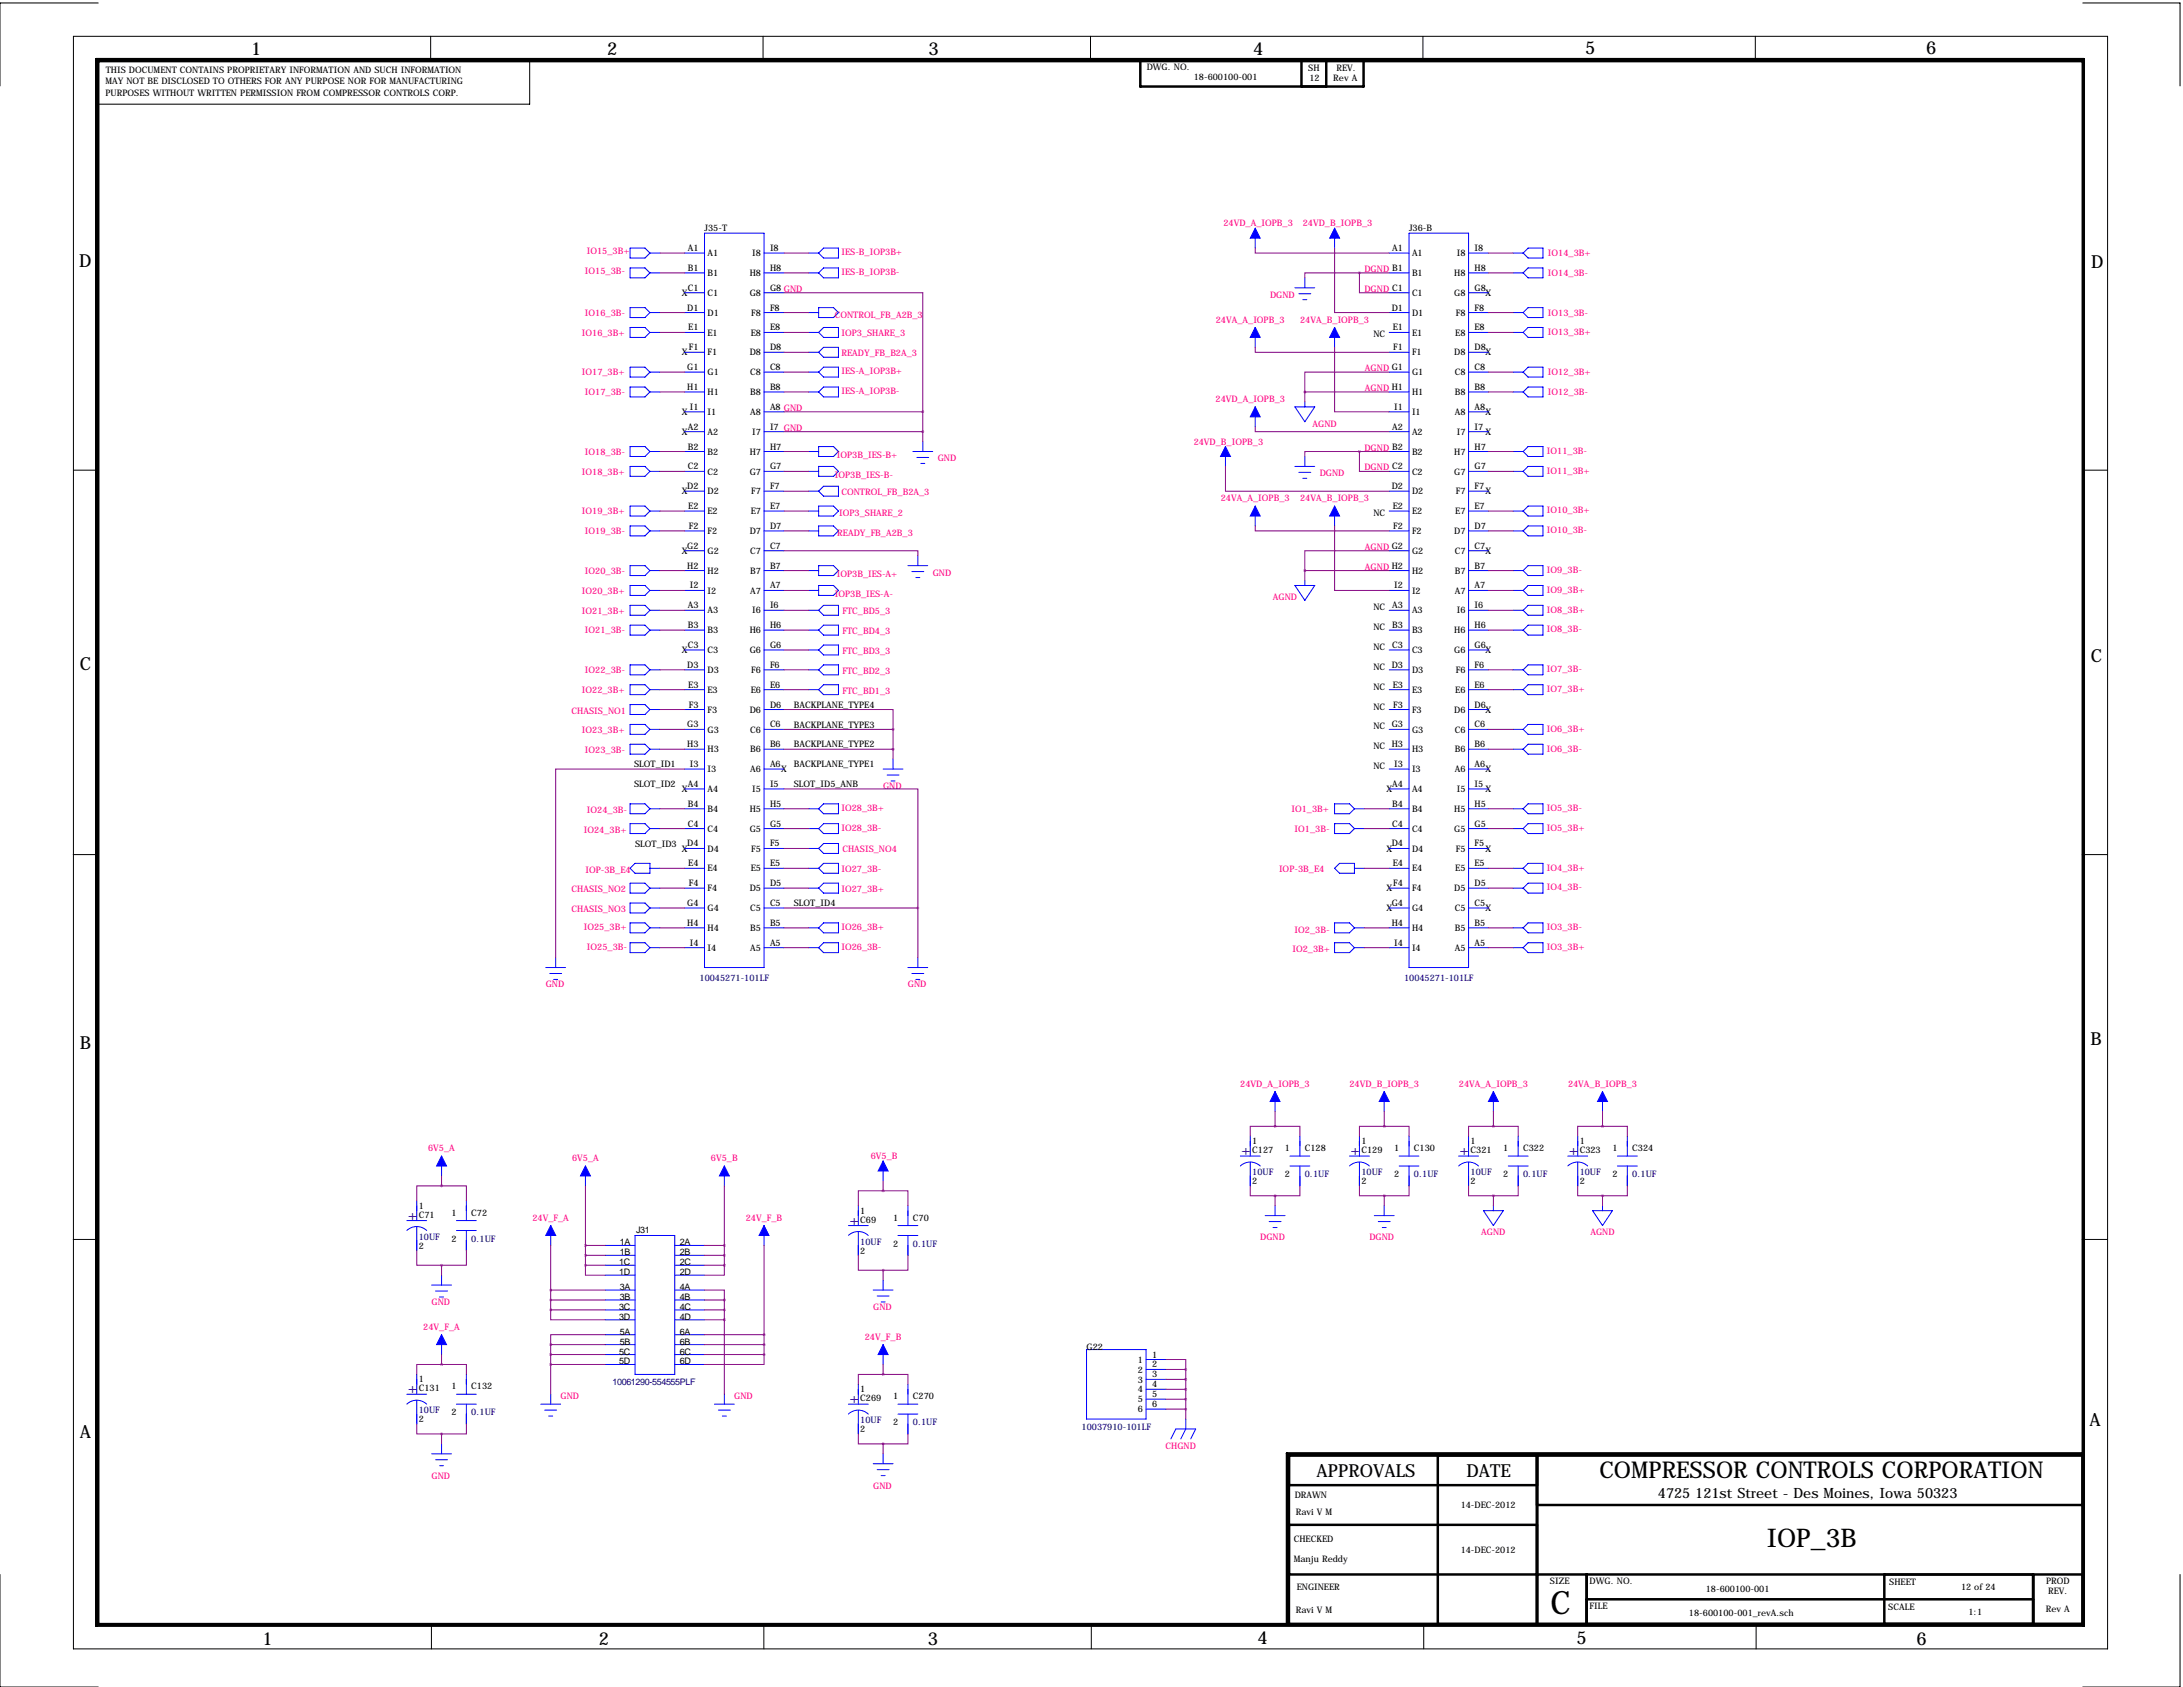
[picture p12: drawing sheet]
<svg xmlns="http://www.w3.org/2000/svg" width="559mm" height="432mm" viewBox="0 0 559 432" stroke-linecap="round" stroke-linejoin="round" font-family="sans-serif">
<defs><g id="words">
<text font-size="8.2" x="396.9" y="413">C</text>
<text font-size="6.6" x="452.2" y="395.9">IOP_3B</text>
<text font-size="5.9" x="409.4" y="378.4">COMPRESSOR CONTROLS CORPORATION</text>
<g font-size="4.6">
<text x="64.3" y="14.1">1</text>
<text x="155.4" y="14.1">2</text>
<text x="237.7" y="14.1">3</text>
<text x="320.8" y="14.1">4</text>
<text x="405.8" y="13.9">5</text>
<text x="493" y="13.9">6</text>
<text x="20.3" y="68.3">D</text>
<text x="535.3" y="68.5">D</text>
<text x="20.4" y="171.6">C</text>
<text x="535.2" y="169.6">C</text>
<text x="20.5" y="268.5">B</text>
<text x="535.1" y="267.6">B</text>
<text x="534.9" y="364.9">A</text>
<text x="20.5" y="367.9">A</text>
<text x="337" y="378.1">APPROVALS</text>
<text x="375.4" y="378.1">DATE</text>
<text x="67.2" y="421">1</text>
<text x="153.3" y="421">2</text>
<text x="237.5" y="421">3</text>
<text x="321.9" y="420.9">4</text>
<text x="403.6" y="420.8">5</text>
<text x="490.6" y="421">6</text>
</g>
<g font-size="3.6" fill="#000080">
<text x="317.8" y="295.7">+</text>
<text x="345.7" y="295.7">+</text>
<text x="373.6" y="295.7">+</text>
<text x="401.6" y="295.7">+</text>
<text x="104.4" y="312.2">+</text>
<text x="217.4" y="313.4">+</text>
<text x="104.4" y="356.6">+</text>
<text x="217.4" y="359.2">+</text>
</g>
<text font-size="3.6" x="424.4" y="383.4">4725 121st Street - Des Moines, Iowa 50323</text>
<g font-size="2.3">
<text x="27" y="21.5">MAY NOT BE DISCLOSED TO OTHERS FOR ANY PURPOSE NOR FOR MANUFACTURING</text>
<text x="27.1" y="18.7">THIS DOCUMENT CONTAINS PROPRIETARY INFORMATION AND SUCH INFORMATION</text>
<text x="293.5" y="18">DWG. NO.</text>
<text x="305.6" y="20.5">18-600100-001</text>
<text x="334.9" y="18.1">SH</text>
<text x="335.2" y="20.8">12</text>
<text x="341.3" y="20.8">Rev A</text>
<text x="342.1" y="18.2">REV.</text>
<text x="27" y="24.6">PURPOSES WITHOUT WRITTEN PERMISSION FROM COMPRESSOR CONTROLS CORP.</text>
<text x="180.3" y="59.2">J35-T</text>
<text x="360.7" y="59.2">J36-B</text>
<text x="176" y="64.3">A1</text>
<text x="181.1" y="65.6">A1</text>
<text x="192.6" y="65.6">I8</text>
<text x="197.1" y="64.3">I8</text>
<text x="356.4" y="64.3">A1</text>
<text x="361.4" y="65.6">A1</text>
<text x="372.9" y="65.6">I8</text>
<text x="377.4" y="64.3">I8</text>
<text x="176" y="69.3">B1</text>
<text x="181.1" y="70.7">B1</text>
<text x="191.9" y="70.7">H8</text>
<text x="197.1" y="69.3">H8</text>
<text x="361.4" y="70.7">B1</text>
<text x="372.3" y="70.7">H8</text>
<text x="377.4" y="69.3">H8</text>
<text x="174.5" y="75.7">X</text>
<text x="176" y="74.4">C1</text>
<text x="181.1" y="75.7">C1</text>
<text x="191.9" y="75.7">G8</text>
<text x="197.1" y="74.4">G8 GND</text>
<text x="361.4" y="75.7">C1</text>
<text x="372.3" y="75.7">G8</text>
<text x="377.4" y="74.4">G8</text>
<text x="380.3" y="75.7">X</text>
<text x="175.9" y="79.5">D1</text>
<text x="181.1" y="80.8">D1</text>
<text x="192.3" y="80.8">F8</text>
<text x="197.1" y="79.5">F8</text>
<text x="356.3" y="79.5">D1</text>
<text x="361.4" y="80.8">D1</text>
<text x="372.7" y="80.8">F8</text>
<text x="377.4" y="79.5">F8</text>
<text x="176.2" y="84.6">E1</text>
<text x="176.3" y="89.7">F1</text>
<text x="181.1" y="85.9">E1</text>
<text x="192.2" y="85.9">E8</text>
<text x="197.1" y="84.6">E8</text>
<text x="197.1" y="89.7">D8</text>
<text x="351.5" y="86.4">NC</text>
<text x="356.5" y="84.6">E1</text>
<text x="356.7" y="89.7">F1</text>
<text x="361.4" y="85.9">E1</text>
<text x="372.5" y="85.9">E8</text>
<text x="377.4" y="84.6">E8</text>
<text x="377.4" y="89.7">D8</text>
<text x="174.5" y="91">X</text>
<text x="175.9" y="94.7">G1</text>
<text x="181.1" y="91">F1</text>
<text x="191.9" y="91">D8</text>
<text x="197.1" y="94.7">C8</text>
<text x="361.4" y="91">F1</text>
<text x="372.3" y="91">D8</text>
<text x="377.4" y="94.7">C8</text>
<text x="380.3" y="91">X</text>
<text x="175.9" y="99.8">H1</text>
<text x="181.1" y="96.1">G1</text>
<text x="181.1" y="101.1">H1</text>
<text x="192.1" y="96.1">C8</text>
<text x="192.1" y="101.1">B8</text>
<text x="197.1" y="99.8">B8</text>
<text x="361.4" y="96.1">G1</text>
<text x="361.4" y="101.1">H1</text>
<text x="372.4" y="96.1">C8</text>
<text x="372.4" y="101.1">B8</text>
<text x="377.4" y="99.8">B8</text>
<text x="174.5" y="106.2">X</text>
<text x="176.6" y="104.9">I1</text>
<text x="181.1" y="106.2">I1</text>
<text x="192.1" y="106.2">A8</text>
<text x="197.1" y="104.9">A8 GND</text>
<text x="356.9" y="104.9">I1</text>
<text x="361.4" y="106.2">I1</text>
<text x="372.4" y="106.2">A8</text>
<text x="377.4" y="104.9">A8</text>
<text x="380.3" y="106.2">X</text>
<text x="174.5" y="111.3">X</text>
<text x="176" y="110">A2</text>
<text x="181.1" y="111.3">A2</text>
<text x="192.6" y="111.3">I7</text>
<text x="197.1" y="110">I7 GND</text>
<text x="356.4" y="110">A2</text>
<text x="361.4" y="111.3">A2</text>
<text x="372.9" y="111.3">I7</text>
<text x="377.4" y="110">I7</text>
<text x="380.3" y="111.3">X</text>
<text x="176" y="115.1">B2</text>
<text x="181.1" y="116.4">B2</text>
<text x="191.9" y="116.4">H7</text>
<text x="197.1" y="115.1">H7</text>
<text x="361.4" y="116.4">B2</text>
<text x="372.3" y="116.4">H7</text>
<text x="377.4" y="115.1">H7</text>
<text x="175.9" y="125.2">D2</text>
<text x="176" y="120.1">C2</text>
<text x="181.1" y="121.5">C2</text>
<text x="191.9" y="121.5">G7</text>
<text x="197.1" y="120.1">G7</text>
<text x="197.1" y="125.2">F7</text>
<text x="356.3" y="125.2">D2</text>
<text x="361.4" y="121.5">C2</text>
<text x="372.3" y="121.5">G7</text>
<text x="377.4" y="120.1">G7</text>
<text x="377.4" y="125.2">F7</text>
<text x="174.5" y="126.5">X</text>
<text x="176.2" y="130.3">E2</text>
<text x="181.1" y="126.5">D2</text>
<text x="181.1" y="131.6">E2</text>
<text x="192.2" y="131.6">E7</text>
<text x="192.3" y="126.5">F7</text>
<text x="197.1" y="130.3">E7</text>
<text x="356.5" y="130.3">E2</text>
<text x="361.4" y="126.5">D2</text>
<text x="361.4" y="131.6">E2</text>
<text x="372.5" y="131.6">E7</text>
<text x="372.7" y="126.5">F7</text>
<text x="377.4" y="130.3">E7</text>
<text x="380.3" y="126.5">X</text>
<text x="176.3" y="135.4">F2</text>
<text x="181.1" y="136.7">F2</text>
<text x="191.9" y="136.7">D7</text>
<text x="197.1" y="135.4">D7</text>
<text x="351.5" y="132.1">NC</text>
<text x="356.7" y="135.4">F2</text>
<text x="361.4" y="136.7">F2</text>
<text x="372.3" y="136.7">D7</text>
<text x="377.4" y="135.4">D7</text>
<text x="174.5" y="141.8">X</text>
<text x="175.9" y="140.5">G2</text>
<text x="181.1" y="141.8">G2</text>
<text x="192.1" y="141.8">C7</text>
<text x="197.1" y="140.5">C7</text>
<text x="361.4" y="141.8">G2</text>
<text x="372.4" y="141.8">C7</text>
<text x="377.4" y="140.5">C7</text>
<text x="380.3" y="141.8">X</text>
<text x="175.9" y="145.5">H2</text>
<text x="181.1" y="146.9">H2</text>
<text x="192.1" y="146.9">B7</text>
<text x="197.1" y="145.5">B7</text>
<text x="361.4" y="146.9">H2</text>
<text x="372.4" y="146.9">B7</text>
<text x="377.4" y="145.5">B7</text>
<text x="176" y="155.7">A3</text>
<text x="176.6" y="150.6">I2</text>
<text x="181.1" y="151.9">I2</text>
<text x="192.1" y="151.9">A7</text>
<text x="197.1" y="150.6">A7</text>
<text x="197.1" y="155.7">I6</text>
<text x="356.4" y="155.7">A3</text>
<text x="356.9" y="150.6">I2</text>
<text x="361.4" y="151.9">I2</text>
<text x="372.4" y="151.9">A7</text>
<text x="377.4" y="150.6">A7</text>
<text x="377.4" y="155.7">I6</text>
<text x="176" y="160.8">B3</text>
<text x="181.1" y="157">A3</text>
<text x="192.6" y="157">I6</text>
<text x="197.1" y="160.8">H6</text>
<text x="351.5" y="156.2">NC</text>
<text x="351.5" y="161.3">NC</text>
<text x="356.4" y="160.8">B3</text>
<text x="361.4" y="157">A3</text>
<text x="372.9" y="157">I6</text>
<text x="377.4" y="160.8">H6</text>
<text x="174.5" y="167.2">X</text>
<text x="176" y="165.9">C3</text>
<text x="181.1" y="162.1">B3</text>
<text x="181.1" y="167.2">C3</text>
<text x="191.9" y="162.1">H6</text>
<text x="191.9" y="167.2">G6</text>
<text x="197.1" y="165.9">G6</text>
<text x="351.5" y="166.4">NC</text>
<text x="356.4" y="165.9">C3</text>
<text x="361.4" y="162.1">B3</text>
<text x="361.4" y="167.2">C3</text>
<text x="372.3" y="162.1">H6</text>
<text x="372.3" y="167.2">G6</text>
<text x="377.4" y="165.9">G6</text>
<text x="380.3" y="167.2">X</text>
<text x="175.9" y="170.9">D3</text>
<text x="181.1" y="172.3">D3</text>
<text x="192.3" y="172.3">F6</text>
<text x="197.1" y="170.9">F6</text>
<text x="351.5" y="171.5">NC</text>
<text x="356.3" y="170.9">D3</text>
<text x="361.4" y="172.3">D3</text>
<text x="372.7" y="172.3">F6</text>
<text x="377.4" y="170.9">F6</text>
<text x="176.2" y="176">E3</text>
<text x="181.1" y="177.3">E3</text>
<text x="192.2" y="177.3">E6</text>
<text x="197.1" y="176">E6</text>
<text x="351.5" y="176.5">NC</text>
<text x="356.5" y="176">E3</text>
<text x="361.4" y="177.3">E3</text>
<text x="372.5" y="177.3">E6</text>
<text x="377.4" y="176">E6</text>
<text x="176.3" y="181.1">F3</text>
<text x="181.1" y="182.4">F3</text>
<text x="191.9" y="182.4">D6</text>
<text x="197.1" y="181.1">D6</text>
<text x="203.2" y="181.1">BACKPLANE_TYPE4</text>
<text x="351.5" y="181.6">NC</text>
<text x="356.7" y="181.1">F3</text>
<text x="361.4" y="182.4">F3</text>
<text x="372.3" y="182.4">D6</text>
<text x="377.4" y="181.1">D6</text>
<text x="380.3" y="182.4">X</text>
<text x="175.9" y="186.2">G3</text>
<text x="175.9" y="191.3">H3</text>
<text x="181.1" y="187.5">G3</text>
<text x="192.1" y="187.5">C6</text>
<text x="197.1" y="186.2">C6</text>
<text x="197.1" y="191.3">B6</text>
<text x="203.2" y="191.3">BACKPLANE_TYPE2</text>
<text x="203.2" y="186.2">BACKPLANE_TYPE3</text>
<text x="351.5" y="186.7">NC</text>
<text x="351.5" y="191.8">NC</text>
<text x="356.3" y="186.2">G3</text>
<text x="356.3" y="191.3">H3</text>
<text x="361.4" y="187.5">G3</text>
<text x="372.4" y="187.5">C6</text>
<text x="377.4" y="186.2">C6</text>
<text x="377.4" y="191.3">B6</text>
<text x="162.3" y="196.4">SLOT_ID1</text>
<text x="176.6" y="196.3">I3</text>
<text x="181.1" y="192.6">H3</text>
<text x="181.1" y="197.7">I3</text>
<text x="192.1" y="192.6">B6</text>
<text x="192.1" y="197.7">A6</text>
<text x="197.1" y="196.3">A6</text>
<text x="199.9" y="197.7">X</text>
<text x="203.2" y="196.4">BACKPLANE_TYPE1</text>
<text x="351.5" y="196.8">NC</text>
<text x="356.9" y="196.3">I3</text>
<text x="361.4" y="192.6">H3</text>
<text x="361.4" y="197.7">I3</text>
<text x="372.4" y="192.6">B6</text>
<text x="372.4" y="197.7">A6</text>
<text x="377.4" y="196.3">A6</text>
<text x="380.3" y="197.7">X</text>
<text x="162.3" y="201.5">SLOT_ID2</text>
<text x="174.5" y="202.7">X</text>
<text x="176" y="201.4">A4</text>
<text x="181.1" y="202.7">A4</text>
<text x="192.6" y="202.7">I5</text>
<text x="197.1" y="201.4">I5</text>
<text x="203.2" y="201.5">SLOT_ID5_ANB</text>
<text x="354.9" y="202.7">X</text>
<text x="356.4" y="201.4">A4</text>
<text x="361.4" y="202.7">A4</text>
<text x="372.9" y="202.7">I5</text>
<text x="377.4" y="201.4">I5</text>
<text x="380.3" y="202.7">X</text>
<text x="176" y="206.5">B4</text>
<text x="181.1" y="207.8">B4</text>
<text x="191.9" y="207.8">H5</text>
<text x="197.1" y="206.5">H5</text>
<text x="356.4" y="206.5">B4</text>
<text x="361.4" y="207.8">B4</text>
<text x="372.3" y="207.8">H5</text>
<text x="377.4" y="206.5">H5</text>
<text x="176" y="211.6">C4</text>
<text x="181.1" y="212.9">C4</text>
<text x="191.9" y="212.9">G5</text>
<text x="197.1" y="211.6">G5</text>
<text x="356.4" y="211.6">C4</text>
<text x="361.4" y="212.9">C4</text>
<text x="372.3" y="212.9">G5</text>
<text x="377.4" y="211.6">G5</text>
<text x="162.6" y="216.7">SLOT_ID3</text>
<text x="174.5" y="218">X</text>
<text x="175.9" y="216.7">D4</text>
<text x="176.2" y="221.7">E4</text>
<text x="181.1" y="218">D4</text>
<text x="192.3" y="218">F5</text>
<text x="197.1" y="216.7">F5</text>
<text x="197.1" y="221.7">E5</text>
<text x="354.9" y="218">X</text>
<text x="356.3" y="216.7">D4</text>
<text x="356.5" y="221.7">E4</text>
<text x="361.4" y="218">D4</text>
<text x="372.7" y="218">F5</text>
<text x="377.4" y="216.7">F5</text>
<text x="377.4" y="221.7">E5</text>
<text x="380.3" y="218">X</text>
<text x="176.3" y="226.8">F4</text>
<text x="181.1" y="223.1">E4</text>
<text x="192.2" y="223.1">E5</text>
<text x="197.1" y="226.8">D5</text>
<text x="356.7" y="226.8">F4</text>
<text x="361.4" y="223.1">E4</text>
<text x="372.5" y="223.1">E5</text>
<text x="377.4" y="226.8">D5</text>
<text x="175.9" y="231.9">G4</text>
<text x="181.1" y="228.1">F4</text>
<text x="181.1" y="233.2">G4</text>
<text x="191.9" y="228.1">D5</text>
<text x="192.1" y="233.2">C5</text>
<text x="197.1" y="231.9">C5</text>
<text x="203.2" y="231.9">SLOT_ID4</text>
<text x="354.9" y="228.1">X</text>
<text x="354.9" y="233.2">X</text>
<text x="356.3" y="231.9">G4</text>
<text x="361.4" y="228.1">F4</text>
<text x="361.4" y="233.2">G4</text>
<text x="372.3" y="228.1">D5</text>
<text x="372.4" y="233.2">C5</text>
<text x="377.4" y="231.9">C5</text>
<text x="380.3" y="233.2">X</text>
<text x="175.9" y="237">H4</text>
<text x="181.1" y="238.3">H4</text>
<text x="192.1" y="238.3">B5</text>
<text x="197.1" y="237">B5</text>
<text x="356.3" y="237">H4</text>
<text x="361.4" y="238.3">H4</text>
<text x="372.4" y="238.3">B5</text>
<text x="377.4" y="237">B5</text>
<text x="176.6" y="242.1">I4</text>
<text x="181.1" y="243.4">I4</text>
<text x="192.1" y="243.4">A5</text>
<text x="197.1" y="242.1">A5</text>
<text x="356.9" y="242.1">I4</text>
<text x="361.4" y="243.4">I4</text>
<text x="372.4" y="243.4">A5</text>
<text x="377.4" y="242.1">A5</text>
<text x="320.5" y="292.9">1</text>
<text x="348.5" y="292.9">1</text>
<text x="376.4" y="292.9">1</text>
<text x="404.4" y="292.9">1</text>
<text x="320.5" y="295.1">C127</text>
<text x="328.9" y="294.6">1</text>
<text x="334" y="294.6">C128</text>
<text x="348.5" y="295.1">C129</text>
<text x="356.9" y="294.6">1</text>
<text x="361.9" y="294.6">C130</text>
<text x="376.4" y="295.1">C321</text>
<text x="384.8" y="294.6">1</text>
<text x="389.9" y="294.6">C322</text>
<text x="404.4" y="295.1">C323</text>
<text x="412.7" y="294.6">1</text>
<text x="417.8" y="294.6">C324</text>
<text x="320.5" y="303.1">2</text>
<text x="328.9" y="301.3">2</text>
<text x="348.5" y="303.1">2</text>
<text x="356.9" y="301.3">2</text>
<text x="376.4" y="303.1">2</text>
<text x="384.8" y="301.3">2</text>
<text x="404.4" y="303.1">2</text>
<text x="412.7" y="301.3">2</text>
<text x="107.2" y="309.4">1</text>
<text x="107.2" y="311.7">C71</text>
<text x="115.6" y="311.1">1</text>
<text x="120.6" y="311.1">C72</text>
<text x="220.2" y="310.6">1</text>
<text x="115.6" y="317.8">2</text>
<text x="162.8" y="315.7">J31</text>
<text x="220.2" y="312.9">C69</text>
<text x="228.6" y="312.4">1</text>
<text x="233.7" y="312.4">C70</text>
<text x="107.2" y="319.6">2</text>
<text x="158.5" y="323.8">1C</text>
<text x="158.7" y="318.8">1A</text>
<text x="158.7" y="321.3">1B</text>
<text x="174" y="318.8">2A</text>
<text x="174" y="321.3">2B</text>
<text x="174" y="323.8">2C</text>
<text x="220.2" y="320.9">2</text>
<text x="228.6" y="319.1">2</text>
<text x="158.5" y="326.4">1D</text>
<text x="174" y="326.4">2D</text>
<text x="158.5" y="335.3">3C</text>
<text x="158.7" y="332.7">3B</text>
<text x="158.7" y="330.2">3A</text>
<text x="174" y="330.2">4A</text>
<text x="174" y="332.7">4B</text>
<text x="174" y="335.3">4C</text>
<text x="158.5" y="337.8">3D</text>
<text x="158.7" y="341.6">5A</text>
<text x="174" y="341.6">6A</text>
<text x="174" y="337.8">4D</text>
<text x="158.5" y="346.7">5C</text>
<text x="158.7" y="344.2">5B</text>
<text x="174" y="344.2">6B</text>
<text x="174" y="346.7">6C</text>
<text x="278.1" y="345.4">G22</text>
<text x="294.9" y="347.5">1</text>
<text x="107.2" y="353.8">1</text>
<text x="158.5" y="349.2">5D</text>
<text x="174" y="349.2">6D</text>
<text x="291.3" y="348.8">1</text>
<text x="291.3" y="351.3">2</text>
<text x="291.3" y="353.9">3</text>
<text x="294.9" y="350">2</text>
<text x="294.9" y="352.6">3</text>
<text x="107.2" y="356.1">C131</text>
<text x="115.6" y="355.6">1</text>
<text x="120.6" y="355.6">C132</text>
<text x="220.2" y="356.4">1</text>
<text x="220.2" y="358.6">C269</text>
<text x="228.6" y="358.1">1</text>
<text x="233.7" y="358.1">C270</text>
<text x="291.3" y="356.4">4</text>
<text x="291.3" y="358.9">5</text>
<text x="294.9" y="355.1">4</text>
<text x="294.9" y="357.6">5</text>
<text x="107.2" y="364.1">2</text>
<text x="115.6" y="362.3">2</text>
<text x="228.6" y="364.8">2</text>
<text x="291.3" y="361.5">6</text>
<text x="294.9" y="360.2">6</text>
<text x="220.2" y="366.6">2</text>
<text x="331.4" y="383.4">DRAWN</text>
<text x="331.7" y="387.8">Ravi V M</text>
<text x="373.9" y="386">14-DEC-2012</text>
<text x="331.2" y="394.6">CHECKED</text>
<text x="331.2" y="399.7">Manju Reddy</text>
<text x="373.9" y="397.5">14-DEC-2012</text>
<text x="331.9" y="407.1">ENGINEER</text>
<text x="396.7" y="405.5">SIZE</text>
<text x="406.9" y="405.5">DWG. NO.</text>
<text x="436.6" y="407.4">18-600100-001</text>
<text x="483.6" y="405.8">SHEET</text>
<text x="502" y="406.9">12 of 24</text>
<text x="523.7" y="405.5">PROD</text>
<text x="331.7" y="412.9">Ravi V M</text>
<text x="406.9" y="411.9">FILE</text>
<text x="432.3" y="413.7">18-600100-001_revA.sch</text>
<text x="483.4" y="412.1">SCALE</text>
<text x="503.9" y="413.5">1:1</text>
<text x="523.6" y="412.7">Rev A</text>
<text x="524.3" y="408.1">REV.</text>
</g>
<g font-size="2.3" fill="#ff0080">
<text x="313.2" y="57.9">24VD_A_IOPB_3</text>
<text x="333.5" y="57.9">24VD_B_IOPB_3</text>
<text x="150.2" y="65.1">IO15_3B+</text>
<text x="215.4" y="65.4">IES-B_IOP3B+</text>
<text x="396.2" y="65.5">IO14_3B+</text>
<text x="149.7" y="70.2">IO15_3B-</text>
<text x="215.4" y="70.4">IES-B_IOP3B-</text>
<text x="349.3" y="69.6">DGND B1</text>
<text x="396.2" y="70.6">IO14_3B-</text>
<text x="325.1" y="76.2">DGND</text>
<text x="349.3" y="74.7">DGND C1</text>
<text x="149.7" y="80.9">IO16_3B-</text>
<text x="213.7" y="81.3">CONTROL_FB_A2B_3</text>
<text x="311.2" y="82.6">24VA_A_IOPB_3</text>
<text x="332.8" y="82.6">24VA_B_IOPB_3</text>
<text x="396.2" y="80.8">IO13_3B-</text>
<text x="149" y="85.9">IO16_3B+</text>
<text x="215.4" y="86.1">IOP3_SHARE_3</text>
<text x="396.2" y="85.9">IO13_3B+</text>
<text x="215.4" y="95.8">IES-A_IOP3B+</text>
<text x="215.4" y="91.2">READY_FB_B2A_3</text>
<text x="349.4" y="95">AGND G1</text>
<text x="149" y="96.1">IO17_3B+</text>
<text x="149.7" y="101.2">IO17_3B-</text>
<text x="215.4" y="100.9">IES-A_IOP3B-</text>
<text x="349.4" y="100.1">AGND H1</text>
<text x="396.2" y="101.1">IO12_3B-</text>
<text x="396.2" y="96">IO12_3B+</text>
<text x="311.1" y="102.9">24VD_A_IOPB_3</text>
<text x="305.6" y="113.8">24VD_B_IOPB_3</text>
<text x="336" y="109.2">AGND</text>
<text x="149.7" y="116.4">IO18_3B-</text>
<text x="214.2" y="117.2">IOP3B_IES-B+</text>
<text x="240" y="118.1">GND</text>
<text x="349.3" y="115.3">DGND B2</text>
<text x="396" y="116.2">IO11_3B-</text>
<text x="149" y="121.5">IO18_3B+</text>
<text x="213.7" y="122.3">IOP3B_IES-B-</text>
<text x="337.8" y="121.9">DGND</text>
<text x="349.3" y="120.4">DGND C2</text>
<text x="396" y="121.2">IO11_3B+</text>
<text x="149" y="131.7">IO19_3B+</text>
<text x="215.4" y="126.7">CONTROL_FB_B2A_3</text>
<text x="312.5" y="128.3">24VA_A_IOPB_3</text>
<text x="332.8" y="128.3">24VA_B_IOPB_3</text>
<text x="396" y="131.4">IO10_3B+</text>
<text x="149.7" y="136.7">IO19_3B-</text>
<text x="214.3" y="137.2">READY_FB_A2B_3</text>
<text x="214.8" y="132.1">IOP3_SHARE_2</text>
<text x="396" y="136.5">IO10_3B-</text>
<text x="349.4" y="140.7">AGND G2</text>
<text x="149.7" y="146.9">IO20_3B-</text>
<text x="214.2" y="147.7">IOP3B_IES-A+</text>
<text x="238.8" y="147.3">GND</text>
<text x="349.4" y="145.8">AGND H2</text>
<text x="396" y="146.6">IO9_3B-</text>
<text x="149" y="152">IO20_3B+</text>
<text x="213.7" y="152.7">IOP3B_IES-A-</text>
<text x="325.8" y="153.7">AGND</text>
<text x="396" y="151.7">IO9_3B+</text>
<text x="149" y="157.1">IO21_3B+</text>
<text x="215.6" y="157.2">FTC_BD5_3</text>
<text x="396" y="161.9">IO8_3B-</text>
<text x="396" y="156.8">IO8_3B+</text>
<text x="149.7" y="162.1">IO21_3B-</text>
<text x="215.6" y="162.3">FTC_BD4_3</text>
<text x="215.6" y="167.4">FTC_BD3_3</text>
<text x="149.7" y="172.3">IO22_3B-</text>
<text x="215.6" y="172.5">FTC_BD2_3</text>
<text x="396" y="172">IO7_3B-</text>
<text x="149" y="177.4">IO22_3B+</text>
<text x="215.6" y="177.5">FTC_BD1_3</text>
<text x="396" y="177.1">IO7_3B+</text>
<text x="146.3" y="182.6">CHASIS_NO1</text>
<text x="149" y="187.5">IO23_3B+</text>
<text x="396" y="187.3">IO6_3B+</text>
<text x="149.7" y="192.6">IO23_3B-</text>
<text x="396" y="192.4">IO6_3B-</text>
<text x="226.1" y="201.9">GND</text>
<text x="150.3" y="208">IO24_3B-</text>
<text x="215.4" y="207.6">IO28_3B+</text>
<text x="330.6" y="207.8">IO1_3B+</text>
<text x="396" y="207.6">IO5_3B-</text>
<text x="149.5" y="213.1">IO24_3B+</text>
<text x="215.4" y="212.7">IO28_3B-</text>
<text x="331.4" y="212.9">IO1_3B-</text>
<text x="396" y="212.7">IO5_3B+</text>
<text x="215.6" y="218.2">CHASIS_NO4</text>
<text x="149.9" y="223.5">IOP-3B_E4</text>
<text x="215.4" y="223.3">IO27_3B-</text>
<text x="327.4" y="223.3">IOP-3B_E4</text>
<text x="396" y="227.9">IO4_3B-</text>
<text x="396" y="222.8">IO4_3B+</text>
<text x="146.3" y="233.4">CHASIS_NO3</text>
<text x="146.3" y="228.3">CHASIS_NO2</text>
<text x="215.4" y="228.3">IO27_3B+</text>
<text x="149.5" y="238.1">IO25_3B+</text>
<text x="215.4" y="238.1">IO26_3B+</text>
<text x="331.4" y="238.8">IO2_3B-</text>
<text x="396" y="238.1">IO3_3B-</text>
<text x="150.3" y="243.2">IO25_3B-</text>
<text x="215.4" y="243.2">IO26_3B-</text>
<text x="330.9" y="243.6">IO2_3B+</text>
<text x="396" y="243.2">IO3_3B+</text>
<text x="139.7" y="252.7">GND</text>
<text x="232.4" y="252.7">GND</text>
<text x="317.5" y="278.1">24VD_A_IOPB_3</text>
<text x="345.4" y="278.1">24VD_B_IOPB_3</text>
<text x="373.4" y="278.1">24VA_A_IOPB_3</text>
<text x="401.4" y="278.1">24VA_B_IOPB_3</text>
<text x="109.6" y="294.6">6V5_A</text>
<text x="146.4" y="297.2">6V5_A</text>
<text x="182" y="297.2">6V5_B</text>
<text x="222.9" y="296.7">6V5_B</text>
<text x="136.3" y="312.4">24V_F_A</text>
<text x="190.9" y="312.4">24V_F_B</text>
<text x="322.6" y="317.5">DGND</text>
<text x="350.5" y="317.5">DGND</text>
<text x="379.2" y="316.2">AGND</text>
<text x="407.1" y="316.2">AGND</text>
<text x="110.5" y="334">GND</text>
<text x="223.5" y="335.3">GND</text>
<text x="108.4" y="340.4">24V_F_A</text>
<text x="221.4" y="342.9">24V_F_B</text>
<text x="143.5" y="358.1">GND</text>
<text x="188" y="358.1">GND</text>
<text x="298.4" y="370.8">CHGND</text>
<text x="110.5" y="378.5">GND</text>
<text x="223.5" y="381">GND</text>
</g>
<g font-size="2.3" fill="#000080">
<text x="179.1" y="251">10045271-101LF</text>
<text x="359.4" y="251">10045271-101LF</text>
<text x="320.5" y="300.8">10UF</text>
<text x="334" y="301.3">0.1UF</text>
<text x="348.5" y="300.8">10UF</text>
<text x="361.9" y="301.3">0.1UF</text>
<text x="376.4" y="300.8">10UF</text>
<text x="389.9" y="301.3">0.1UF</text>
<text x="404.4" y="300.8">10UF</text>
<text x="417.8" y="301.3">0.1UF</text>
<text x="107.2" y="317.3">10UF</text>
<text x="120.6" y="317.8">0.1UF</text>
<text x="220.2" y="318.6">10UF</text>
<text x="233.7" y="319.1">0.1UF</text>
<text x="156.8" y="354.6">10061290-554555PLF</text>
<text x="107.2" y="361.8">10UF</text>
<text x="120.6" y="362.3">0.1UF</text>
<text x="220.2" y="364.3">10UF</text>
<text x="233.7" y="364.8">0.1UF</text>
<text x="276.9" y="366.1">10037910-101LF</text>
</g>
</g></defs>
<g fill="none" stroke="#000" stroke-width=".26">
<path d="M18.8 9.3h520.7v412.7h-520.7zM25.1 .8h-25.1v21.2M110.2 9.3v6.3M142.7 15.6h-7.1v11.1h-110.9M195.3 9.3v6.3M279.1 9.3v6.3M364.2 9.3v6.3M449.3 9.3v6.3M533.1 .8h24.9v21.2M18.8 120.3h6.4M533.1 120.3h6.4M18.7 218.7h6.4"/>
<path d="M533 218.7h6.4M18.7 317.2h6.4M533 317.2h6.4M0 403v28.8h25.1M110.4 415.7v6.3M195.5 415.7v6.3M279.3 415.7v6.3M364.4 415.7v6.3M449.5 415.7v6.3M558 403v28.8h-24.9"/>
</g>
<g fill="none" stroke="#000" stroke-width=".63">
<path d="M24.6 15.1h508.8v401h-508.8zM25.1 15.6h508v400.1h-508zM291.9 15.4h57.1v6.7h-57.1zM333.1 15.4v6.7M339.5 15.4v6.7M368 372.5v43.2M393.4 372.5v43.2M533.1 372.5h-203.2v43.2M533.1 372h-203.7v43.7M329.9 380.1h63.5M329.9 390.3h63.5M393.4 385.2h139.7"/>
<path d="M329.9 403h203.2M406.1 403v12.7M406.1 409.3h114.3M482.3 403v12.7M520.4 403v12.7"/>
</g>
<g fill="none" stroke="#00f" stroke-width=".26">
<path d="M180.3 59.7h15.3v187.9h-15.3zM321.3 58.4v5.1M341.6 58.4v5.1M360.7 59.7h15.2v187.9h-15.2zM161.3 63.5h3.8l1.3 1.3-1.3 1.2h-3.8zM161.3 68.6h3.8l1.3 1.2-1.3 1.3h-3.8zM161.3 78.7h3.8l1.3 1.3-1.3 1.3h-3.8zM166.4 64.8h2.5M166.4 69.8h2.5M175.3 64.8h5M175.3 69.8h5M175.3 74.9h5"/>
<path d="M195.6 64.8h5.1M195.6 69.8h5.1M195.6 74.9h5.1M207 64.8h2.5M207 69.8h2.5M209.5 64.8l1.3-1.3h3.8v2.5h-3.8zM209.5 69.8l1.3-1.2h3.8v2.5h-3.8zM209.5 78.7h3.9l1.2 1.3-1.2 1.3h-3.9zM331.5 73.7h5M332.5 75.2h3M333.5 76.7h1M334 71.1v2.6"/>
<path d="M355.6 64.8h5.1M355.6 69.8h5.1M355.6 74.9h5.1M375.9 64.8h5.1M375.9 69.8h5.1M375.9 74.9h5.1M387.3 64.8h2.6M387.3 69.8h2.6M389.9 64.8l1.3-1.3h3.8v2.5h-3.8zM389.9 69.8l1.3-1.2h3.8v2.5h-3.8zM161.3 83.8h3.8l1.3 1.3-1.3 1.3h-3.8zM161.3 94h3.8l1.3 1.2-1.3 1.3h-3.8z"/>
<path d="M161.3 99.1h3.8l1.3 1.2-1.3 1.3h-3.8zM166.4 80h2.5M166.4 85.1h2.5M166.4 95.2h2.5M175.3 80h5M175.3 85.1h5M175.3 90.2h5M175.3 95.2h5M195.6 80h5.1M195.6 85.1h5.1M195.6 90.2h5.1M195.6 95.2h5.1"/>
<path d="M207 80h2.5M207 85.1h2.5M207 90.2h2.5M207 95.2h2.5M210.8 99.1h3.8v2.5h-3.8l-1.3-1.3zM210.8 94h3.8v2.5h-3.8l-1.3-1.3zM210.8 83.8h3.8v2.6h-3.8l-1.3-1.3zM210.8 88.9h3.8v2.5h-3.8l-1.3-1.2zM321.3 83.8v5.1M341.6 83.8v5.1M355.6 80h5.1M355.6 85.1h5.1"/>
<path d="M355.6 90.2h5.1M355.6 95.2h5.1M375.9 80h5.1M375.9 85.1h5.1M375.9 90.2h5.1M375.9 95.2h5.1M387.3 80h2.6M387.3 85.1h2.6M387.3 95.2h2.6M389.9 80l1.3-1.3h3.8v2.6h-3.8zM389.9 85.1l1.3-1.3h3.8v2.6h-3.8zM389.9 95.2l1.3-1.2h3.8v2.5h-3.8z"/>
<path d="M161.3 119.4h3.8l1.3 1.2-1.3 1.3h-3.8zM161.3 114.3h3.8l1.3 1.3-1.3 1.2h-3.8zM166.4 100.3h2.5M166.4 115.6h2.5M175.3 100.3h5M175.3 105.4h5M175.3 110.5h5M175.3 115.6h5M195.6 100.3h5.1M195.6 105.4h5.1M195.6 110.5h5.1M195.6 115.6h5.1"/>
<path d="M207 100.3h2.5M207 115.6h2.5M209.5 119.4h3.9l1.2 1.2-1.2 1.3h-3.9zM209.5 114.3h3.9l1.2 1.3-1.2 1.2h-3.9zM233.7 115.6h5.1M234.7 117.1h3M235.7 118.6h1M236.2 113v2.6M313.7 114.3v5.1M321.3 104.1v5.1M331.5 119.4h5M331.5 104.1h5l-2.5 3.8z"/>
<path d="M334 102.9v1.2M334 116.8v2.6M355.6 100.3h5.1M355.6 105.4h5.1M355.6 110.5h5.1M355.6 115.6h5.1M375.9 100.3h5.1M375.9 105.4h5.1M375.9 110.5h5.1M375.9 115.6h5.1M387.3 100.3h2.6M387.3 115.6h2.6"/>
<path d="M389.9 100.3l1.3-1.2h3.8v2.5h-3.8zM389.9 115.6l1.3-1.3h3.8v2.5h-3.8zM161.3 134.6h3.8l1.3 1.3-1.3 1.3h-3.8zM161.3 129.5h3.8l1.3 1.3-1.3 1.3h-3.8zM166.4 120.6h2.5M166.4 130.8h2.5M166.4 135.9h2.5M175.3 120.6h5M175.3 125.7h5M175.3 130.8h5M175.3 135.9h5M195.6 120.6h5.1"/>
<path d="M195.6 125.7h5.1M195.6 130.8h5.1M195.6 135.9h5.1M207 120.6h2.5M207 125.7h2.5M207 130.8h2.5M207 135.9h2.5M209.5 134.6h3.9l1.2 1.3-1.2 1.3h-3.9zM209.5 129.5h3.9l1.2 1.3-1.2 1.3h-3.9zM210.8 124.5h3.8v2.5h-3.8l-1.3-1.3zM321.3 129.5v5.1M332.5 120.9h3"/>
<path d="M333.5 122.4h1M341.6 129.5v5.1M355.6 120.6h5.1M355.6 125.7h5.1M355.6 130.8h5.1M355.6 135.9h5.1M375.9 120.6h5.1M375.9 125.7h5.1M375.9 130.8h5.1M375.9 135.9h5.1M387.3 120.6h2.6M387.3 130.8h2.6"/>
<path d="M387.3 135.9h2.6M389.9 120.6l1.3-1.2h3.8v2.5h-3.8zM389.9 130.8l1.3-1.3h3.8v2.6h-3.8zM389.9 135.9l1.3-1.3h3.8v2.6h-3.8zM161.3 154.9h3.8l1.3 1.3-1.3 1.3h-3.8zM161.3 149.9h3.8l1.3 1.2-1.3 1.3h-3.8zM161.3 144.8h3.8l1.3 1.2-1.3 1.3h-3.8zM166.4 146h2.5M166.4 151.1h2.5M166.4 156.2h2.5M175.3 141h5M175.3 146h5"/>
<path d="M175.3 151.1h5M175.3 156.2h5M195.6 141h5.1M195.6 146h5.1M195.6 151.1h5.1M195.6 156.2h5.1M207 146h2.5M207 151.1h2.5M207 156.2h2.5M209.5 156.2l1.3-1.3h3.8v2.6h-3.8zM209.5 149.9h3.9l1.2 1.2-1.2 1.3h-3.9zM209.5 144.8h3.9l1.2 1.2-1.2 1.3h-3.9z"/>
<path d="M232.4 144.8h5.1M233.4 146.3h3.1M234.4 147.8h1.1M234.9 142.2v2.6M331.5 149.9h5l-2.5 3.8zM334 148.6v1.3M355.6 141h5.1M355.6 146h5.1M355.6 151.1h5.1M355.6 156.2h5.1M375.9 141h5.1M375.9 146h5.1"/>
<path d="M375.9 151.1h5.1M375.9 156.2h5.1M387.3 146h2.6M387.3 151.1h2.6M387.3 156.2h2.6M389.9 146l1.3-1.2h3.8v2.5h-3.8zM389.9 151.1l1.3-1.2h3.8v2.5h-3.8zM389.9 156.2l1.3-1.3h3.8v2.6h-3.8zM161.3 175.3h3.8l1.3 1.2-1.3 1.3h-3.8zM161.3 170.2h3.8l1.3 1.2-1.3 1.3h-3.8zM161.3 160h3.8l1.3 1.3-1.3 1.3h-3.8zM166.4 161.3h2.5"/>
<path d="M166.4 171.4h2.5M166.4 176.5h2.5M175.3 161.3h5M175.3 166.4h5M175.3 171.4h5M175.3 176.5h5M195.6 161.3h5.1M195.6 166.4h5.1M195.6 171.4h5.1M195.6 176.5h5.1M207 161.3h2.5M207 166.4h2.5"/>
<path d="M207 171.4h2.5M207 176.5h2.5M209.5 166.4l1.3-1.3h3.8v2.5h-3.8zM210.8 175.3h3.8v2.5h-3.8l-1.3-1.3zM210.8 170.2h3.8v2.5h-3.8l-1.3-1.3zM210.8 160h3.8v2.6h-3.8l-1.3-1.3zM355.6 161.3h5.1M355.6 166.4h5.1M355.6 171.4h5.1M355.6 176.5h5.1M375.9 161.3h5.1M375.9 166.4h5.1"/>
<path d="M375.9 171.4h5.1M375.9 176.5h5.1M387.3 161.3h2.6M387.3 171.4h2.6M387.3 176.5h2.6M389.9 161.3l1.3-1.3h3.8v2.6h-3.8zM389.9 171.4l1.3-1.2h3.8v2.5h-3.8zM389.9 176.5l1.3-1.2h3.8v2.5h-3.8zM161.3 190.5h3.8l1.3 1.3-1.3 1.2h-3.8zM161.3 185.4h3.8l1.3 1.3-1.3 1.3h-3.8zM161.3 180.3h3.8l1.3 1.3-1.3 1.3h-3.8zM166.4 181.6h2.5"/>
<path d="M166.4 186.7h2.5M166.4 191.8h2.5M175.3 181.6h5M175.3 186.7h5M175.3 191.8h5M175.3 196.8h5M195.6 181.6h5.1M195.6 186.7h5.1M195.6 191.8h5.1M195.6 196.8h5.1M226.1 196.8h5M227.1 198.4h3"/>
<path d="M228.1 199.9h1M228.6 194.3v2.5M355.6 181.6h5.1M355.6 186.7h5.1M355.6 191.8h5.1M355.6 196.8h5.1M375.9 181.6h5.1M375.9 186.7h5.1M375.9 191.8h5.1M375.9 196.8h5.1M387.3 186.7h2.6M387.3 191.8h2.6"/>
<path d="M389.9 186.7l1.3-1.3h3.8v2.6h-3.8zM389.9 191.8l1.3-1.3h3.8v2.5h-3.8zM161.3 205.7h3.8l1.3 1.3-1.3 1.3h-3.8zM161.3 210.8h3.8l1.3 1.3-1.3 1.3h-3.8zM166.4 207h2.5M166.4 212.1h2.5M175.3 201.9h5M175.3 207h5M175.3 212.1h5M175.3 217.2h5M195.6 201.9h5.1M195.6 207h5.1"/>
<path d="M195.6 212.1h5.1M195.6 217.2h5.1M207 207h2.5M207 212.1h2.5M207 217.2h2.5M209.5 217.2l1.3-1.3h3.8v2.5h-3.8zM210.8 205.7h3.8v2.6h-3.8l-1.3-1.3zM210.8 210.8h3.8v2.6h-3.8l-1.3-1.3zM341.6 205.7h3.8l1.3 1.3-1.3 1.3h-3.8zM341.6 210.8h3.8l1.3 1.3-1.3 1.3h-3.8zM346.7 207h2.5M346.7 212.1h2.5"/>
<path d="M355.6 201.9h5.1M355.6 207h5.1M355.6 212.1h5.1M355.6 217.2h5.1M375.9 201.9h5.1M375.9 207h5.1M375.9 212.1h5.1M375.9 217.2h5.1M387.3 207h2.6M387.3 212.1h2.6M389.9 207l1.3-1.3h3.8v2.6h-3.8zM389.9 212.1l1.3-1.3h3.8v2.6h-3.8z"/>
<path d="M161.3 236.2h3.8l1.3 1.3-1.3 1.3h-3.8zM161.3 226.1h3.8l1.3 1.2-1.3 1.3h-3.8zM161.3 231.1h3.8l1.3 1.3-1.3 1.3h-3.8zM162.6 221h3.8v2.5h-3.8l-1.3-1.3zM166.4 222.2h2.5M166.4 227.3h2.5M166.4 232.4h2.5M166.4 237.5h2.5M175.3 222.2h5M175.3 227.3h5M175.3 232.4h5M175.3 237.5h5"/>
<path d="M195.6 222.2h5.1M195.6 227.3h5.1M195.6 232.4h5.1M195.6 237.5h5.1M207 222.2h2.5M207 227.3h2.5M207 237.5h2.5M209.5 222.2l1.3-1.2h3.8v2.5h-3.8zM210.8 236.2h3.8v2.6h-3.8l-1.3-1.3zM210.8 226.1h3.8v2.5h-3.8l-1.3-1.3zM341.6 236.2h3.8l1.3 1.3-1.3 1.3h-3.8zM341.6 222.2l1.3-1.2h3.8v2.5h-3.8z"/>
<path d="M346.7 222.2h2.5M346.7 237.5h2.5M355.6 222.2h5.1M355.6 227.3h5.1M355.6 232.4h5.1M355.6 237.5h5.1M375.9 222.2h5.1M375.9 227.3h5.1M375.9 232.4h5.1M375.9 237.5h5.1M387.3 222.2h2.6M387.3 227.3h2.6"/>
<path d="M387.3 237.5h2.6M389.9 237.5l1.3-1.3h3.8v2.6h-3.8zM389.9 222.2l1.3-1.2h3.8v2.5h-3.8zM389.9 227.3l1.3-1.2h3.8v2.5h-3.8zM139.7 247.6h5.1M140.7 249.2h3.1M141.7 250.7h1M142.2 245.1v2.5M161.3 241.3h3.8l1.3 1.3-1.3 1.2h-3.8zM166.4 242.6h2.5M175.3 242.6h5M195.6 242.6h5.1"/>
<path d="M207 242.6h2.5M210.8 241.3h3.8v2.5h-3.8l-1.3-1.2zM232.4 247.6h5.1M233.4 249.2h3.1M234.4 250.7h1.1M234.9 245.1v2.5M341.6 241.3h3.8l1.3 1.3-1.3 1.2h-3.8zM346.7 242.6h2.5M355.6 242.6h5.1M375.9 242.6h5.1M387.3 242.6h2.6M389.9 242.6l1.3-1.3h3.8v2.5h-3.8z"/>
<path d="M326.4 279.4v5.1M354.3 279.4v5.1M382.3 279.4v5.1M410.2 279.4v5.1M113 295.9v5.1M149.9 298.4v5.1M185.4 298.4v5.1M226.1 297.2v5.1M317.5 295.9h5.1M317.5 298.4a3.7 3.7 0 0 1 5.1 0M320 290.8v5.1M320 297.4v6.1"/>
<path d="M330.2 295.9h5.1M330.2 298.4h5.1M332.7 290.8v5.1M332.7 298.4v5.1M345.4 295.9h5.1M345.5 298.4a3.7 3.7 0 0 1 5 0M348 290.8v5.1M348 297.4v6.1M358.1 295.9h5.1M358.1 298.4h5.1M360.7 290.8v5.1M360.7 298.4v5.1"/>
<path d="M373.4 295.9h5.1M373.4 298.4a3.7 3.7 0 0 1 5.1 0M375.9 290.8v5.1M375.9 297.4v6.1M386.1 295.9h5.1M386.1 298.4h5.1M388.6 290.8v5.1M388.6 298.4v5.1M401.3 295.9h5.1M401.3 298.4a3.7 3.7 0 0 1 5.1 0M403.9 290.8v5.1M403.9 297.4v6.1"/>
<path d="M414 295.9h5.1M414 298.4h5.1M416.6 290.8v5.1M416.6 298.4v5.1M104.1 312.4h5.1M104.2 314.9a3.7 3.7 0 0 1 5 .1M106.7 307.3v5.1M106.7 313.9v6.1M116.8 312.4h5.1M116.8 315h5.1M119.4 307.3v5.1M119.4 315v5"/>
<path d="M141 313.7v5.1M154.9 318.8h7.7M162.6 316.2h10.1v35.6h-10.1zM172.7 318.8h7.6M195.6 313.7v5.1M217.2 313.7h5M217.2 316.2a3.7 3.7 0 0 1 5.1 0M219.7 308.6v5.1M219.7 315.2v6.1M229.9 313.7h5M229.9 316.2h5M232.4 308.6v5.1"/>
<path d="M232.4 316.2v5.1M323.8 311.1h5.1M324.9 312.7h3M325.9 314.2h1M326.4 308.6v2.5M351.8 311.1h5.1M352.8 312.7h3.1M353.8 314.2h1M354.3 308.6v2.5M379.7 309.9h5.1l-2.5 3.8zM382.3 308.6v1.3M407.7 309.9h5l-2.5 3.8z"/>
<path d="M410.2 308.6v1.3M110.5 328.9h5.1M111.5 330.5h3.1M112.5 332h1M113 326.4v2.5M154.9 321.3h7.7M154.9 330.2h7.7M154.9 323.8h7.7M154.9 335.3h7.7M154.9 332.7h7.7M154.9 326.4h7.7M154.9 337.8h7.7"/>
<path d="M172.7 321.3h7.6M172.7 330.2h7.6M172.7 323.8h7.6M172.7 335.3h7.6M172.7 332.7h7.6M172.7 326.4h7.6M172.7 337.8h7.6M223.5 330.2h5.1M224.5 331.7h3.1M225.6 333.2h1M226.1 327.7v2.5M104.1 356.9h5.1"/>
<path d="M104.2 359.4a3.7 3.7 0 0 1 5 0M106.7 351.8v5.1M106.7 358.4v6.1M113 341.6v5.1M116.8 356.9h5.1M116.8 359.4h5.1M119.4 351.8v5.1M119.4 359.4v5.1M138.4 359.4h5.1M141 356.9v2.5M154.9 341.6h7.7M154.9 344.2h7.7"/>
<path d="M154.9 346.7h7.7M154.9 349.2h7.7M172.7 341.6h7.6M172.7 344.2h7.6M172.7 346.7h7.6M172.7 349.2h7.6M182.9 359.4h5.1M185.4 356.9v2.5M217.2 359.4h5M219.7 354.3v5.1M226.1 344.2v5M229.9 359.4h5"/>
<path d="M232.4 354.3v5.1M278.1 345.4h15.3v17.8h-15.3zM293.4 348h5M293.4 350.5h5M293.4 353.1h5M293.4 355.6h5M293.4 358.1h5M110.5 372.1h5.1M111.5 373.6h3.1M112.5 375.2h1M113 369.6v2.5M139.4 360.9h3.1"/>
<path d="M140.5 362.5h1M183.9 360.9h3M184.9 362.5h1M217.2 361.9a3.7 3.7 0 0 1 5.1 0M219.7 360.9v6.1M223.5 374.6h5.1M224.5 376.2h3.1M225.6 377.7h1M226.1 372.1v2.5M229.9 361.9h5M232.4 361.9v5.1M293.4 360.7h5"/>
<path d="M299.7 368.3l1.3-2.5h5.1l-1.3 2.5M303.5 363.2v2.6l-1.2 2.5"/>
</g>
<g fill="#00f" stroke="#00f" stroke-width=".26">
<path d="M226.1 297.2l1.2 2.5h-2.5z"/>
<path d="M113 295.9l1.3 2.5h-2.5z"/>
<path d="M113 341.6l1.3 2.6h-2.5z"/>
<path d="M226.1 344.2l1.2 2.5h-2.5z"/>
<path d="M141 313.7l1.2 2.5h-2.5z"/>
<path d="M195.6 313.7l1.2 2.5h-2.5z"/>
<path d="M149.9 298.4l1.2 2.6h-2.5z"/>
<path d="M185.4 298.4l1.3 2.6h-2.6z"/>
<path d="M321.3 58.4l1.3 2.6h-2.6z"/>
<path d="M341.6 58.4l1.3 2.6h-2.5z"/>
<path d="M321.3 83.8l1.3 2.6h-2.6z"/>
<path d="M341.6 83.8l1.3 2.6h-2.5z"/>
<path d="M321.3 104.1l1.3 2.6h-2.6z"/>
<path d="M313.7 114.3l1.3 2.5h-2.6z"/>
<path d="M321.3 129.5l1.3 2.6h-2.6z"/>
<path d="M341.6 129.5l1.3 2.6h-2.5z"/>
<path d="M382.3 279.4l1.2 2.5h-2.5z"/>
<path d="M410.2 279.4l1.3 2.5h-2.6z"/>
<path d="M326.4 279.4l1.3 2.5h-2.6z"/>
<path d="M354.3 279.4l1.3 2.5h-2.5z"/>
</g>
<g fill="none" stroke="#800080" stroke-width=".26">
<path d="M168.9 64.8h6.4M168.9 69.8h6.4M200.7 74.9h35.5v30.5M200.7 64.8h6.3M200.7 69.8h6.3M321.3 63.5v1.3h34.3M341.6 63.5v16.5h14M348 69.8h-14v1.3M348 69.8v5.1h7.6M348 69.8h7.6M381 64.8h6.3M381 69.8h6.3"/>
<path d="M168.9 95.2h6.4M168.9 85.1h6.4M168.9 80h6.4M200.7 95.2h6.3M200.7 85.1h6.3M200.7 80h6.3M200.7 90.2h6.3M321.3 88.9v1.3h34.3M341.6 88.9v16.5h14M355.6 95.2h-21.6v5.1M381 95.2h6.3M381 85.1h6.3"/>
<path d="M381 80h6.3M168.9 115.6h6.4M168.9 100.3h6.4M200.7 115.6h6.3M200.7 100.3h6.3M200.7 110.5h35.5M200.7 105.4h35.5M236.2 105.4v7.6M313.7 119.4v6.3h41.9M321.3 109.2v1.3h34.3M334 100.3h21.6M334 100.3v2.6"/>
<path d="M348 115.6h-14v1.2M348 115.6v5h7.6M348 115.6h7.6M381 115.6h6.3M381 100.3h6.3M168.9 135.9h6.4M168.9 130.8h6.4M168.9 120.6h6.4M200.7 135.9h6.3M200.7 130.8h6.3M200.7 120.6h6.3M200.7 125.7h6.3"/>
<path d="M321.3 134.6v1.3h34.3M341.6 134.6v16.5h14M381 135.9h6.3M381 130.8h6.3M381 120.6h6.3M168.9 156.2h6.4M168.9 151.1h6.4M168.9 146h6.4M200.7 141h34.2v1.2M200.7 156.2h6.3M200.7 151.1h6.3M200.7 146h6.3"/>
<path d="M334 146h21.6M334 146v2.6M355.6 141h-21.6v5M381 156.2h6.3M381 151.1h6.3M381 146h6.3M168.9 176.5h6.4M168.9 171.4h6.4M168.9 161.3h6.4M200.7 176.5h6.3M200.7 171.4h6.3M200.7 161.3h6.3"/>
<path d="M200.7 166.4h6.3M381 176.5h6.3M381 171.4h6.3M381 161.3h6.3M168.9 191.8h6.4M168.9 186.7h6.4M168.9 181.6h6.4M175.3 196.8h-33.1v48.3M200.7 181.6h27.9v5.1M200.7 191.8h27.9M200.7 186.7h27.9M228.6 186.7v7.6"/>
<path d="M381 191.8h6.3M381 186.7h6.3M168.9 207h6.4M168.9 212.1h6.4M200.7 201.9h34.2v30.5M200.7 207h6.3M200.7 212.1h6.3M200.7 217.2h6.3M349.2 207h6.4M349.2 212.1h6.4M381 207h6.3M381 212.1h6.3"/>
<path d="M168.9 237.5h6.4M168.9 227.3h6.4M168.9 222.2h6.4M168.9 232.4h6.4M200.7 237.5h6.3M200.7 227.3h6.3M200.7 222.2h6.3M200.7 232.4h34.2M234.9 232.4v12.7M349.2 237.5h6.4M349.2 222.2h6.4M381 237.5h6.3"/>
<path d="M381 227.3h6.3M381 222.2h6.3M168.9 242.6h6.4M200.7 242.6h6.3M349.2 242.6h6.4M381 242.6h6.3M326.4 288.3h6.3v2.5M326.4 288.3h-6.4v2.5M326.4 284.5v3.8M354.3 288.3h6.4v2.5M354.3 288.3h-6.3v2.5M354.3 284.5v3.8"/>
<path d="M382.3 288.3h6.3v2.5M382.3 288.3h-6.4v2.5M382.3 284.5v3.8M410.2 288.3h6.4v2.5M410.2 288.3h-6.3v2.5M410.2 284.5v3.8M113 303.5h-6.3v3.8M113 303.5h6.4v3.8M113 301v2.5M141 318.8v16.5M149.9 318.8h5M149.9 303.5v20.3"/>
<path d="M180.3 318.8h5.1M185.4 303.5v20.3M195.6 318.8v27.9M226.1 304.8h6.3v3.8M226.1 304.8h-6.4v3.8M226.1 302.3v2.5M320 303.5v2.6h6.4M326.4 306.1v2.5M332.7 303.5v2.6h-6.3M348 303.5v2.6h6.3M354.3 306.1v2.5M360.7 303.5v2.6h-6.4"/>
<path d="M375.9 303.5v2.6h6.4M382.3 306.1v2.5M388.6 303.5v2.6h-6.3M403.9 303.5v2.6h6.3M410.2 306.1v2.5M416.6 303.5v2.6h-6.4M106.7 320v3.8h6.3M113 323.8v2.6M119.4 320v3.8h-6.4M141 335.3v2.5h13.9M141 335.3h13.9M141 332.7h13.9"/>
<path d="M141 330.2h13.9M149.9 323.8v2.6h5M149.9 321.3h5M149.9 323.8h5M180.3 330.2h5.1v2.5M180.3 335.3h5.1M180.3 321.3h5.1M180.3 323.8h5.1M180.3 332.7h5.1M180.3 337.8h5.1M185.4 323.8v2.6h-5.1M185.4 332.7v24.2"/>
<path d="M219.7 321.3v3.8h6.4M226.1 325.1v2.6M232.4 321.3v3.8h-6.3M113 349.2h-6.3v2.6M113 349.2h6.4v2.6M113 346.7v2.5M141 344.2h13.9M141 346.7h13.9M141 344.2v12.7M141 349.2h13.9M154.9 341.6h-13.9v2.6M180.3 344.2h15.3"/>
<path d="M180.3 341.6h15.3M180.3 346.7h15.3M195.6 346.7v2.5h-15.3M226.1 351.8h-6.4v2.5M226.1 351.8h6.3v2.5M226.1 349.2v2.6M298.4 348h5.1v2.5M298.4 350.5h5.1M298.4 353.1h5.1M298.4 355.6h5.1M298.4 358.1h5.1M303.5 350.5v12.7"/>
<path d="M106.7 364.5v2.5h6.3M113 367v2.6M119.4 364.5v2.5h-6.4M219.7 367v2.6h6.4M226.1 369.6v2.5M232.4 367v2.6h-6.3M298.4 360.7h5.1"/>
</g>
<path d="M226 325.1a.05 .05 0 0 0 .1 0 .05 .05 0 0 0-.1 0zM113 323.9a.05 .05 0 0 0 .1 0 .05 .05 0 0 0-.1 0zM113 303.5a.05 .05 0 0 0 .1 0 .05 .05 0 0 0-.1 0zM226 304.8a.05 .05 0 0 0 .1 0 .05 .05 0 0 0-.1 0zM354.3 306.1a.05 .05 0 0 0 .1 0 .05 .05 0 0 0-.1 0zM113 349.3a.05 .05 0 0 0 .1 0 .05 .05 0 0 0-.1 0zM113 367a.05 .05 0 0 0 .1 0 .05 .05 0 0 0-.1 0zM226 351.8a.05 .05 0 0 0 .1 0 .05 .05 0 0 0-.1 0zM226 369.6a.05 .05 0 0 0 .1 0 .05 .05 0 0 0-.1 0zM149.8 321.3a.05 .05 0 0 0 .1 0 .05 .05 0 0 0-.1 0zM149.8 318.8a.05 .05 0 0 0 .1 0 .05 .05 0 0 0-.1 0zM140.9 344.2a.05 .05 0 0 0 .1 0 .05 .05 0 0 0-.1 0zM140.9 346.7a.05 .05 0 0 0 .1 0 .05 .05 0 0 0-.1 0zM140.9 349.3a.05 .05 0 0 0 .1 0 .05 .05 0 0 0-.1 0zM140.9 335.3a.05 .05 0 0 0 .1 0 .05 .05 0 0 0-.1 0zM140.9 332.7a.05 .05 0 0 0 .1 0 .05 .05 0 0 0-.1 0zM140.9 330.2a.05 .05 0 0 0 .1 0 .05 .05 0 0 0-.1 0zM149.8 323.9a.05 .05 0 0 0 .1 0 .05 .05 0 0 0-.1 0zM382.2 288.3a.05 .05 0 0 0 .1 0 .05 .05 0 0 0-.1 0zM382.2 306.1a.05 .05 0 0 0 .1 0 .05 .05 0 0 0-.1 0zM354.3 288.3a.05 .05 0 0 0 .1 0 .05 .05 0 0 0-.1 0zM234.9 232.4a.05 .05 0 0 0 .1 0 .05 .05 0 0 0-.1 0zM303.5 360.7a.05 .05 0 0 0 .1 0 .05 .05 0 0 0-.1 0zM303.5 350.5a.05 .05 0 0 0 .1 0 .05 .05 0 0 0-.1 0zM303.5 353.1a.05 .05 0 0 0 .1 0 .05 .05 0 0 0-.1 0zM303.5 355.6a.05 .05 0 0 0 .1 0 .05 .05 0 0 0-.1 0zM303.5 358.1a.05 .05 0 0 0 .1 0 .05 .05 0 0 0-.1 0z" fill="#800080" stroke="#800080" stroke-width=".63"/>
<use href="#words"/>
</svg>
